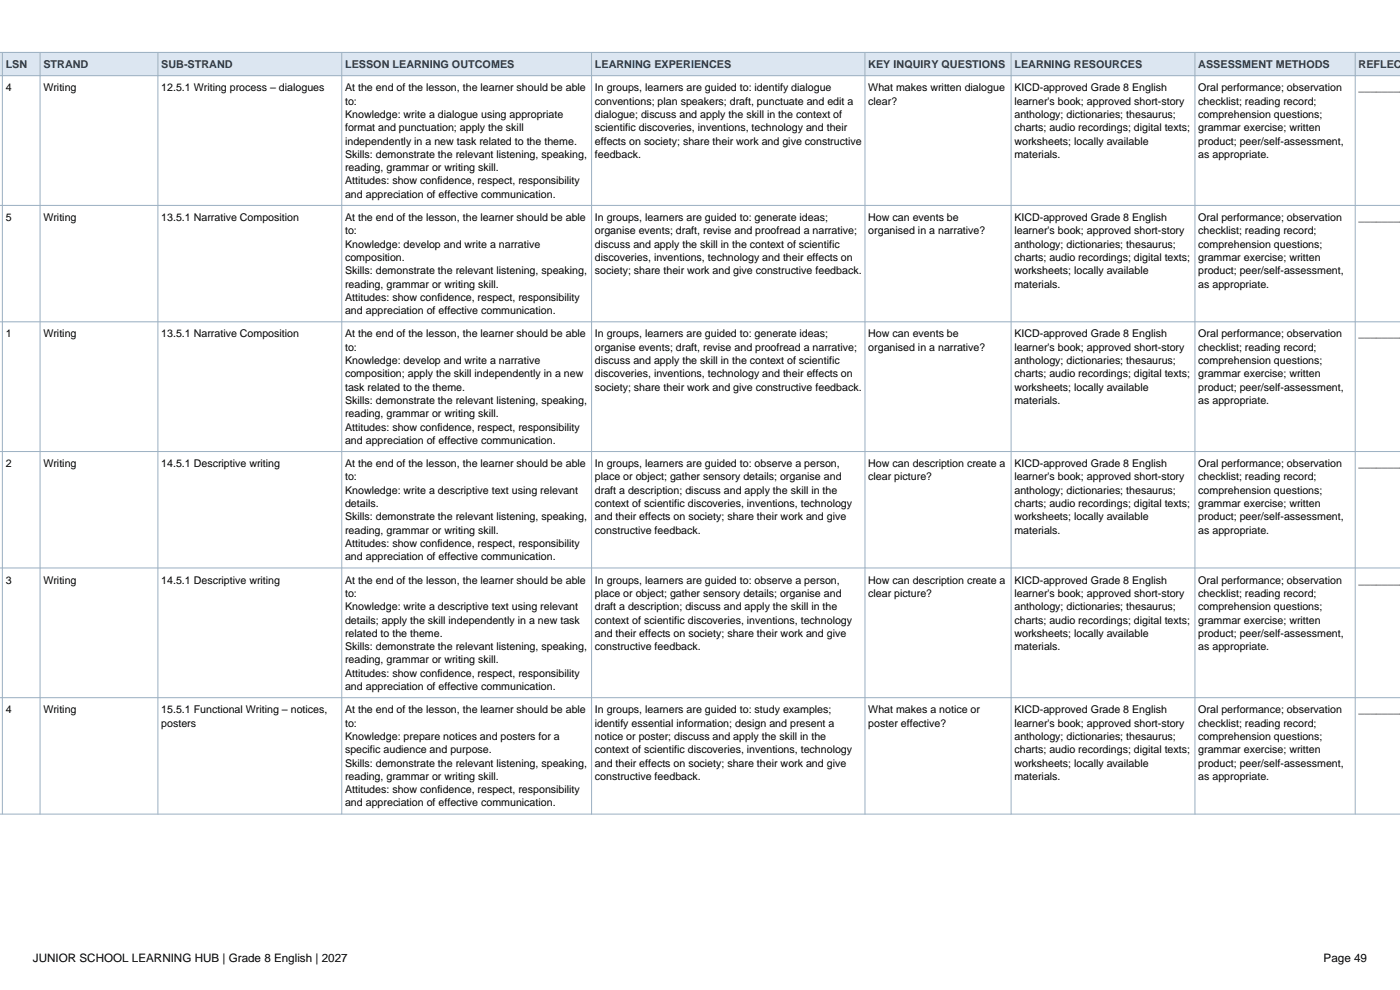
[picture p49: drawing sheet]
<svg xmlns="http://www.w3.org/2000/svg" width="297mm" height="210mm" viewBox="0 0 297 210" stroke-linecap="round" stroke-linejoin="round" font-family="sans-serif">
<defs><g id="words">
<g font-size="2.5">
<text x="7" y="204">JUNIOR SCHOOL LEARNING HUB | Grade 8 English | 2027</text>
<text x="280.8" y="204">Page 49</text>
</g>
<g font-size="2.3" fill="#17365d">
<text x="1.2" y="14.5">LSN</text>
<text x="9.2" y="14.5">STRAND</text>
<text x="34.2" y="14.5">SUB-STRAND</text>
<text x="73.2" y="14.5">LESSON LEARNING OUTCOMES</text>
<text x="126.2" y="14.5">LEARNING EXPERIENCES</text>
<text x="184.2" y="14.5">KEY INQUIRY QUESTIONS</text>
<text x="215.2" y="14.5">LEARNING RESOURCES</text>
<text x="254.2" y="14.5">ASSESSMENT METHODS</text>
<text x="288.2" y="14.5">REFLECT</text>
</g>
<g font-size="2.3">
<text x="1.2" y="19.4">4</text>
<text x="9.2" y="19.4">Writing</text>
<text x="34.2" y="19.4">12.5.1 Writing process – dialogues</text>
<text x="73.2" y="19.4">At the end of the lesson, the learner should be able</text>
<text x="73.2" y="22.2">to:</text>
<text x="126.2" y="19.4">In groups, learners are guided to: identify dialogue</text>
<text x="126.2" y="22.2">conventions; plan speakers; draft, punctuate and edit a</text>
<text x="184.2" y="19.4">What makes written dialogue</text>
<text x="184.2" y="22.2">clear?</text>
<text x="215.2" y="19.4">KICD-approved Grade 8 English</text>
<text x="215.2" y="22.2">learner's book; approved short-story</text>
<text x="254.2" y="19.4">Oral performance; observation</text>
<text x="254.2" y="22.2">checklist; reading record;</text>
<text x="288.2" y="19.4">________</text>
<text x="73.2" y="25">Knowledge: write a dialogue using appropriate</text>
<text x="73.2" y="27.8">format and punctuation; apply the skill</text>
<text x="126.2" y="25">dialogue; discuss and apply the skill in the context of</text>
<text x="126.2" y="27.8">scientific discoveries, inventions, technology and their</text>
<text x="215.2" y="25">anthology; dictionaries; thesaurus;</text>
<text x="215.2" y="27.8">charts; audio recordings; digital texts;</text>
<text x="254.2" y="25">comprehension questions;</text>
<text x="254.2" y="27.8">grammar exercise; written</text>
<text x="73.2" y="30.7">independently in a new task related to the theme.</text>
<text x="73.2" y="33.5">Skills: demonstrate the relevant listening, speaking,</text>
<text x="126.2" y="30.7">effects on society; share their work and give constructive</text>
<text x="126.2" y="33.5">feedback.</text>
<text x="215.2" y="30.7">worksheets; locally available</text>
<text x="215.2" y="33.5">materials.</text>
<text x="254.2" y="30.7">product; peer/self-assessment,</text>
<text x="254.2" y="33.5">as appropriate.</text>
<text x="73.2" y="36.3">reading, grammar or writing skill.</text>
<text x="73.2" y="39.1">Attitudes: show confidence, respect, responsibility</text>
<text x="73.2" y="41.9">and appreciation of effective communication.</text>
<text x="1.2" y="46.9">5</text>
<text x="9.2" y="46.9">Writing</text>
<text x="34.2" y="46.9">13.5.1 Narrative Composition</text>
<text x="73.2" y="46.9">At the end of the lesson, the learner should be able</text>
<text x="126.2" y="46.9">In groups, learners are guided to: generate ideas;</text>
<text x="184.2" y="46.9">How can events be</text>
<text x="215.2" y="46.9">KICD-approved Grade 8 English</text>
<text x="254.2" y="46.9">Oral performance; observation</text>
<text x="288.2" y="46.9">________</text>
<text x="73.2" y="49.7">to:</text>
<text x="73.2" y="52.5">Knowledge: develop and write a narrative</text>
<text x="126.2" y="49.7">organise events; draft, revise and proofread a narrative;</text>
<text x="126.2" y="52.5">discuss and apply the skill in the context of scientific</text>
<text x="184.2" y="49.7">organised in a narrative?</text>
<text x="215.2" y="49.7">learner's book; approved short-story</text>
<text x="215.2" y="52.5">anthology; dictionaries; thesaurus;</text>
<text x="254.2" y="49.7">checklist; reading record;</text>
<text x="254.2" y="52.5">comprehension questions;</text>
<text x="73.2" y="55.4">composition.</text>
<text x="73.2" y="58.2">Skills: demonstrate the relevant listening, speaking,</text>
<text x="126.2" y="55.4">discoveries, inventions, technology and their effects on</text>
<text x="126.2" y="58.2">society; share their work and give constructive feedback.</text>
<text x="215.2" y="55.4">charts; audio recordings; digital texts;</text>
<text x="215.2" y="58.2">worksheets; locally available</text>
<text x="254.2" y="55.4">grammar exercise; written</text>
<text x="254.2" y="58.2">product; peer/self-assessment,</text>
<text x="73.2" y="61">reading, grammar or writing skill.</text>
<text x="73.2" y="63.8">Attitudes: show confidence, respect, responsibility</text>
<text x="215.2" y="61">materials.</text>
<text x="254.2" y="61">as appropriate.</text>
<text x="1.2" y="71.6">1</text>
<text x="9.2" y="71.6">Writing</text>
<text x="34.2" y="71.6">13.5.1 Narrative Composition</text>
<text x="73.2" y="66.6">and appreciation of effective communication.</text>
<text x="73.2" y="71.6">At the end of the lesson, the learner should be able</text>
<text x="126.2" y="71.6">In groups, learners are guided to: generate ideas;</text>
<text x="184.2" y="71.6">How can events be</text>
<text x="215.2" y="71.6">KICD-approved Grade 8 English</text>
<text x="254.2" y="71.6">Oral performance; observation</text>
<text x="288.2" y="71.6">________</text>
<text x="73.2" y="74.4">to:</text>
<text x="73.2" y="77.2">Knowledge: develop and write a narrative</text>
<text x="126.2" y="74.4">organise events; draft, revise and proofread a narrative;</text>
<text x="126.2" y="77.2">discuss and apply the skill in the context of scientific</text>
<text x="184.2" y="74.4">organised in a narrative?</text>
<text x="215.2" y="74.4">learner's book; approved short-story</text>
<text x="215.2" y="77.2">anthology; dictionaries; thesaurus;</text>
<text x="254.2" y="74.4">checklist; reading record;</text>
<text x="254.2" y="77.2">comprehension questions;</text>
<text x="73.2" y="80">composition; apply the skill independently in a new</text>
<text x="73.2" y="82.9">task related to the theme.</text>
<text x="126.2" y="80">discoveries, inventions, technology and their effects on</text>
<text x="126.2" y="82.9">society; share their work and give constructive feedback.</text>
<text x="215.2" y="80">charts; audio recordings; digital texts;</text>
<text x="215.2" y="82.9">worksheets; locally available</text>
<text x="254.2" y="80">grammar exercise; written</text>
<text x="254.2" y="82.9">product; peer/self-assessment,</text>
<text x="73.2" y="85.7">Skills: demonstrate the relevant listening, speaking,</text>
<text x="73.2" y="88.5">reading, grammar or writing skill.</text>
<text x="215.2" y="85.7">materials.</text>
<text x="254.2" y="85.7">as appropriate.</text>
<text x="73.2" y="91.3">Attitudes: show confidence, respect, responsibility</text>
<text x="73.2" y="94.2">and appreciation of effective communication.</text>
<text x="1.2" y="99.1">2</text>
<text x="9.2" y="99.1">Writing</text>
<text x="34.2" y="99.1">14.5.1 Descriptive writing</text>
<text x="73.2" y="99.1">At the end of the lesson, the learner should be able</text>
<text x="73.2" y="101.9">to:</text>
<text x="126.2" y="99.1">In groups, learners are guided to: observe a person,</text>
<text x="126.2" y="101.9">place or object; gather sensory details; organise and</text>
<text x="184.2" y="99.1">How can description create a</text>
<text x="184.2" y="101.9">clear picture?</text>
<text x="215.2" y="99.1">KICD-approved Grade 8 English</text>
<text x="215.2" y="101.9">learner's book; approved short-story</text>
<text x="254.2" y="99.1">Oral performance; observation</text>
<text x="254.2" y="101.9">checklist; reading record;</text>
<text x="288.2" y="99.1">________</text>
<text x="73.2" y="104.7">Knowledge: write a descriptive text using relevant</text>
<text x="73.2" y="107.6">details.</text>
<text x="126.2" y="104.7">draft a description; discuss and apply the skill in the</text>
<text x="126.2" y="107.6">context of scientific discoveries, inventions, technology</text>
<text x="215.2" y="104.7">anthology; dictionaries; thesaurus;</text>
<text x="215.2" y="107.6">charts; audio recordings; digital texts;</text>
<text x="254.2" y="104.7">comprehension questions;</text>
<text x="254.2" y="107.6">grammar exercise; written</text>
<text x="73.2" y="110.4">Skills: demonstrate the relevant listening, speaking,</text>
<text x="73.2" y="113.2">reading, grammar or writing skill.</text>
<text x="126.2" y="110.4">and their effects on society; share their work and give</text>
<text x="126.2" y="113.2">constructive feedback.</text>
<text x="215.2" y="110.4">worksheets; locally available</text>
<text x="215.2" y="113.2">materials.</text>
<text x="254.2" y="110.4">product; peer/self-assessment,</text>
<text x="254.2" y="113.2">as appropriate.</text>
<text x="73.2" y="116">Attitudes: show confidence, respect, responsibility</text>
<text x="73.2" y="118.9">and appreciation of effective communication.</text>
<text x="1.2" y="123.8">3</text>
<text x="9.2" y="123.8">Writing</text>
<text x="34.2" y="123.8">14.5.1 Descriptive writing</text>
<text x="73.2" y="123.8">At the end of the lesson, the learner should be able</text>
<text x="126.2" y="123.8">In groups, learners are guided to: observe a person,</text>
<text x="184.2" y="123.8">How can description create a</text>
<text x="215.2" y="123.8">KICD-approved Grade 8 English</text>
<text x="254.2" y="123.8">Oral performance; observation</text>
<text x="288.2" y="123.8">________</text>
<text x="73.2" y="126.6">to:</text>
<text x="73.2" y="129.4">Knowledge: write a descriptive text using relevant</text>
<text x="126.2" y="126.6">place or object; gather sensory details; organise and</text>
<text x="126.2" y="129.4">draft a description; discuss and apply the skill in the</text>
<text x="184.2" y="126.6">clear picture?</text>
<text x="215.2" y="126.6">learner's book; approved short-story</text>
<text x="215.2" y="129.4">anthology; dictionaries; thesaurus;</text>
<text x="254.2" y="126.6">checklist; reading record;</text>
<text x="254.2" y="129.4">comprehension questions;</text>
<text x="73.2" y="132.3">details; apply the skill independently in a new task</text>
<text x="73.2" y="135.1">related to the theme.</text>
<text x="73.2" y="137.9">Skills: demonstrate the relevant listening, speaking,</text>
<text x="126.2" y="132.3">context of scientific discoveries, inventions, technology</text>
<text x="126.2" y="135.1">and their effects on society; share their work and give</text>
<text x="126.2" y="137.9">constructive feedback.</text>
<text x="215.2" y="132.3">charts; audio recordings; digital texts;</text>
<text x="215.2" y="135.1">worksheets; locally available</text>
<text x="215.2" y="137.9">materials.</text>
<text x="254.2" y="132.3">grammar exercise; written</text>
<text x="254.2" y="135.1">product; peer/self-assessment,</text>
<text x="254.2" y="137.9">as appropriate.</text>
<text x="73.2" y="140.7">reading, grammar or writing skill.</text>
<text x="73.2" y="143.5">Attitudes: show confidence, respect, responsibility</text>
<text x="73.2" y="146.4">and appreciation of effective communication.</text>
<text x="1.2" y="151.3">4</text>
<text x="9.2" y="151.3">Writing</text>
<text x="34.2" y="151.3">15.5.1 Functional Writing – notices,</text>
<text x="34.2" y="154.1">posters</text>
<text x="73.2" y="151.3">At the end of the lesson, the learner should be able</text>
<text x="73.2" y="154.1">to:</text>
<text x="126.2" y="151.3">In groups, learners are guided to: study examples;</text>
<text x="126.2" y="154.1">identify essential information; design and present a</text>
<text x="184.2" y="151.3">What makes a notice or</text>
<text x="184.2" y="154.1">poster effective?</text>
<text x="215.2" y="151.3">KICD-approved Grade 8 English</text>
<text x="215.2" y="154.1">learner's book; approved short-story</text>
<text x="254.2" y="151.3">Oral performance; observation</text>
<text x="254.2" y="154.1">checklist; reading record;</text>
<text x="288.2" y="151.3">________</text>
<text x="73.2" y="157">Knowledge: prepare notices and posters for a</text>
<text x="73.2" y="159.8">specific audience and purpose.</text>
<text x="126.2" y="157">notice or poster; discuss and apply the skill in the</text>
<text x="126.2" y="159.8">context of scientific discoveries, inventions, technology</text>
<text x="215.2" y="157">anthology; dictionaries; thesaurus;</text>
<text x="215.2" y="159.8">charts; audio recordings; digital texts;</text>
<text x="254.2" y="157">comprehension questions;</text>
<text x="254.2" y="159.8">grammar exercise; written</text>
<text x="73.2" y="162.6">Skills: demonstrate the relevant listening, speaking,</text>
<text x="73.2" y="165.4">reading, grammar or writing skill.</text>
<text x="126.2" y="162.6">and their effects on society; share their work and give</text>
<text x="126.2" y="165.4">constructive feedback.</text>
<text x="215.2" y="162.6">worksheets; locally available</text>
<text x="215.2" y="165.4">materials.</text>
<text x="254.2" y="162.6">product; peer/self-assessment,</text>
<text x="254.2" y="165.4">as appropriate.</text>
<text x="73.2" y="168.2">Attitudes: show confidence, respect, responsibility</text>
<text x="73.2" y="171.1">and appreciation of effective communication.</text>
</g>
</g></defs>
<path d="M-.1 11.1h297.2v5h-297.2z" fill-rule="evenodd" fill="#dce6f1"/>
<g fill="none" stroke="#9aafc1" stroke-width=".21">
<path d="M0 11.1h297.1M0 16.1h297.1M.5 11.1v161.6M8.5 11.1v161.6M33.5 11.1v161.6M72.5 11.1v161.6M125.5 11.1v161.6M183.5 11.1v161.6M214.5 11.1v161.6M253.5 11.1v161.6M287.5 11.1v161.6M0 43.6h297.1"/>
<path d="M0 68.3h297.1M0 95.8h297.1M0 120.5h297.1M0 148h297.1M0 172.7h297.1"/>
</g>
<use href="#words"/>
</svg>
